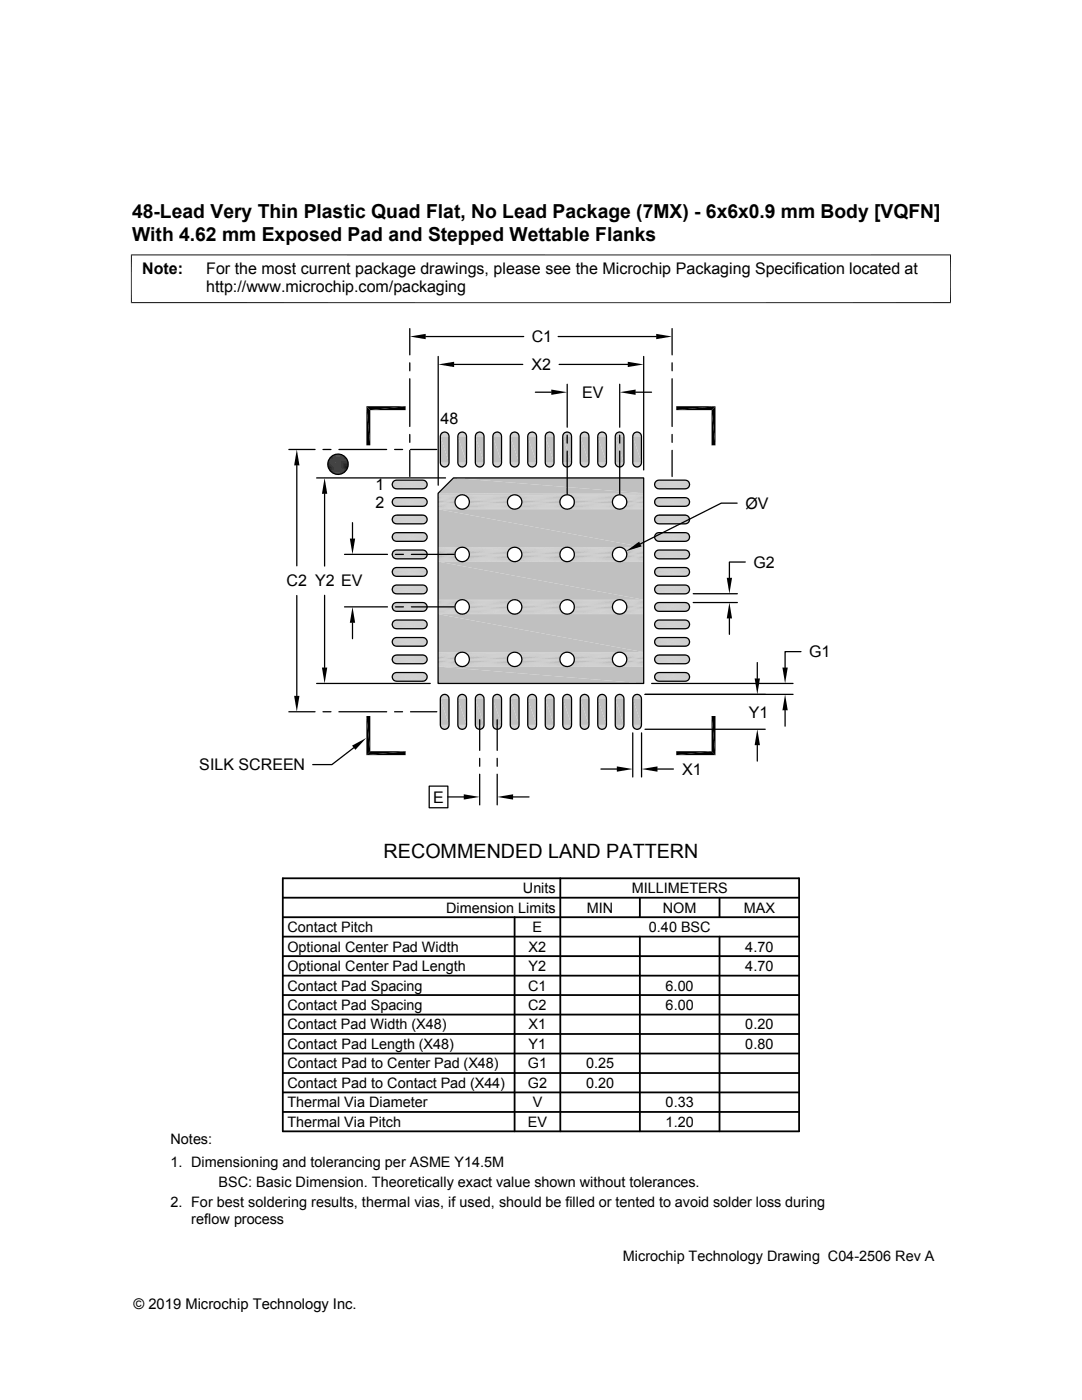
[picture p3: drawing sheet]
<svg xmlns="http://www.w3.org/2000/svg" width="216mm" height="279mm" viewBox="0 0 216 279" stroke-linecap="round" stroke-linejoin="round" font-family="sans-serif">
<defs><g id="words">
<g font-size="3.9">
<text x="26.4" y="43.5">48-Lead Very Thin Plastic Quad Flat, No Lead Package (7MX) - 6x6x0.9 mm Body [VQFN]</text>
<text x="26.4" y="48">With 4.62 mm Exposed Pad and Stepped Wettable Flanks</text>
<text x="76.5" y="171.1">RECOMMENDED LAND PATTERN</text>
</g>
<g font-size="3.2">
<text x="28.4" y="54.6">Note:</text>
<text x="41.1" y="58.3">http://www.microchip.com/packaging</text>
<text x="41.1" y="54.6">For the most current package drawings, please see the Microchip Packaging Specification located at</text>
<text x="106.1" y="68.3">C1</text>
<text x="106.1" y="73.9">X2</text>
<text x="116.2" y="79.4">EV</text>
<text x="87.9" y="84.6">48</text>
<text x="74.9" y="97.8">1</text>
<text x="74.9" y="101.3">2</text>
<text x="148.7" y="101.5">ØV</text>
<text x="150.3" y="113.3">G2</text>
<text x="57.2" y="117">C2 Y2 EV</text>
<text x="161.4" y="131.2">G1</text>
<text x="149.4" y="143.2">Y1</text>
<text x="39.8" y="153.7">SILK SCREEN</text>
<text x="136.1" y="154.6">X1</text>
<text x="86.4" y="160.2">E</text>
</g>
<g font-size="2.9">
<text x="104.3" y="178.2">Units</text>
<text x="126" y="178.2">MILLIMETERS</text>
<text x="89" y="182.1">Dimension Limits</text>
<text x="117.1" y="182.1">MIN</text>
<text x="132.3" y="182.1">NOM</text>
<text x="148.4" y="182.1">MAX</text>
<text x="57.3" y="189.9">Optional Center Pad Width</text>
<text x="57.3" y="186">Contact Pitch</text>
<text x="105.5" y="189.9">X2</text>
<text x="106.3" y="186">E</text>
<text x="129.5" y="186">0.40 BSC</text>
<text x="148.7" y="189.9">4.70</text>
<text x="57.3" y="193.8">Optional Center Pad Length</text>
<text x="57.3" y="197.7">Contact Pad Spacing</text>
<text x="105.4" y="197.7">C1</text>
<text x="105.5" y="193.8">Y2</text>
<text x="132.8" y="197.7">6.00</text>
<text x="148.7" y="193.8">4.70</text>
<text x="57.3" y="201.6">Contact Pad Spacing</text>
<text x="105.4" y="201.6">C2</text>
<text x="132.8" y="201.6">6.00</text>
<text x="57.3" y="209.3">Contact Pad Length (X48)</text>
<text x="57.3" y="205.4">Contact Pad Width (X48)</text>
<text x="105.5" y="209.3">Y1</text>
<text x="105.5" y="205.4">X1</text>
<text x="148.7" y="209.3">0.80</text>
<text x="148.7" y="205.4">0.20</text>
<text x="57.3" y="213.2">Contact Pad to Center Pad (X48)</text>
<text x="105.3" y="213.2">G1</text>
<text x="116.9" y="213.2">0.25</text>
<text x="57.3" y="217.1">Contact Pad to Contact Pad (X44)</text>
<text x="57.3" y="221">Thermal Via Diameter</text>
<text x="105.3" y="217.1">G2</text>
<text x="106.3" y="221">V</text>
<text x="116.9" y="217.1">0.20</text>
<text x="132.8" y="221">0.33</text>
<text x="57.3" y="224.9">Thermal Via Pitch</text>
<text x="105.3" y="224.9">EV</text>
<text x="132.8" y="224.9">1.20</text>
<text x="34" y="228.3">Notes:</text>
<text x="34" y="232.9">1. Dimensioning and tolerancing per ASME Y14.5M</text>
<text x="43.6" y="236.9">BSC: Basic Dimension. Theoretically exact value shown without tolerances.</text>
<text x="34" y="241">2. For best soldering results, thermal vias, if used, should be filled or tented to avoid solder loss during</text>
<text x="38.1" y="244.3">reflow process</text>
<text x="124.3" y="251.7">Microchip Technology Drawing C04-2506 Rev A</text>
<text x="26.6" y="261.3">© 2019 Microchip Technology Inc.</text>
</g>
</g></defs>
<g fill="#c0c0c0">
<path d="M88.6 86.2h.3z"/>
<path d="M92.1 86.2h.3z"/>
<path d="M95.6 86.2h.3z"/>
<path d="M99.1 86.2h.3z"/>
<path d="M102.6 86.2h.2z"/>
<path d="M106 86.2h.3z"/>
<path d="M109.5 86.2h.3z"/>
<path d="M113 86.2h.3z"/>
<path d="M116.5 86.2h.3z"/>
<path d="M120 86.2h.3z"/>
<path d="M123.5 86.2h.3z"/>
<path d="M127 86.2h.3z"/>
<path d="M126.8 86.3h.6z"/>
<path d="M127 86.2l.4 .1z"/>
<path d="M123.3 86.3h.6z"/>
<path d="M123.5 86.2l.4 .1z"/>
<path d="M119.8 86.3h.6z"/>
<path d="M120 86.2l.4 .1z"/>
<path d="M116.4 86.3h.5z"/>
<path d="M116.5 86.2l.4 .1z"/>
<path d="M112.9 86.3h.6z"/>
<path d="M113 86.2l.5 .1z"/>
<path d="M109.4 86.3h.6z"/>
<path d="M109.5 86.2l.5 .1z"/>
<path d="M105.9 86.3h.6z"/>
<path d="M106 86.2l.5 .1z"/>
<path d="M102.4 86.3h.6z"/>
<path d="M102.6 86.2l.4 .1z"/>
<path d="M98.9 86.3h.6z"/>
<path d="M99.1 86.2l.4 .1z"/>
<path d="M95.4 86.3h.6z"/>
<path d="M95.6 86.2l.4 .1z"/>
<path d="M91.9 86.3h.6z"/>
<path d="M92.1 86.2l.4 .1z"/>
<path d="M88.4 86.3h.6z"/>
<path d="M88.6 86.2l.4 .1z"/>
<path d="M126.7 86.3h.9z"/>
<path d="M126.8 86.3h.8z"/>
<path d="M123.2 86.3h.9z"/>
<path d="M123.3 86.3h.8z"/>
<path d="M119.7 86.3h.9z"/>
<path d="M119.8 86.3h.8z"/>
<path d="M116.2 86.3h.9z"/>
<path d="M116.4 86.3h.7z"/>
<path d="M112.7 86.3h.9z"/>
<path d="M112.9 86.3h.7z"/>
<path d="M109.2 86.3h.9z"/>
<path d="M109.4 86.3h.7z"/>
<path d="M105.7 86.3h.9z"/>
<path d="M105.9 86.3h.7z"/>
<path d="M102.3 86.3h.8z"/>
<path d="M102.4 86.3h.7z"/>
<path d="M98.8 86.3h.8z"/>
<path d="M98.9 86.3h.7z"/>
<path d="M95.3 86.3h.9z"/>
<path d="M95.4 86.3h.8z"/>
<path d="M91.8 86.3h.9z"/>
<path d="M91.9 86.3h.8z"/>
<path d="M88.3 86.3h.9z"/>
<path d="M88.4 86.3h.8z"/>
<path d="M126.6 86.4h1.1z"/>
<path d="M126.7 86.3l1 .1z"/>
<path d="M123.1 86.4h1.1z"/>
<path d="M123.2 86.3l1 .1z"/>
<path d="M119.6 86.4h1.1z"/>
<path d="M119.7 86.3l1 .1z"/>
<path d="M116.1 86.4h1.1z"/>
<path d="M116.2 86.3l1 .1z"/>
<path d="M112.6 86.4h1.1z"/>
<path d="M112.7 86.3l1 .1z"/>
<path d="M109.1 86.4h1.1z"/>
<path d="M109.2 86.3l1 .1z"/>
<path d="M105.6 86.4h1.1z"/>
<path d="M105.7 86.3l1 .1z"/>
<path d="M102.1 86.4h1.2z"/>
<path d="M102.3 86.3l1 .1z"/>
<path d="M98.6 86.4h1.2z"/>
<path d="M98.8 86.3l1 .1z"/>
<path d="M95.1 86.4h1.2z"/>
<path d="M95.3 86.3l1 .1z"/>
<path d="M91.7 86.4h1.1z"/>
<path d="M91.8 86.3l1 .1z"/>
<path d="M88.2 86.4h1.1z"/>
<path d="M88.3 86.3l1 .1z"/>
<path d="M126.6 86.4l1.2 .1h-1.4z"/>
<path d="M126.6 86.4l1.2 .1z"/>
<path d="M123.1 86.4l1.2 .1h-1.3z"/>
<path d="M123.1 86.4l1.2 .1z"/>
<path d="M119.6 86.4l1.2 .1h-1.3z"/>
<path d="M119.6 86.4l1.2 .1z"/>
<path d="M116.1 86.4l1.2 .1h-1.3z"/>
<path d="M116.1 86.4l1.2 .1z"/>
<path d="M112.6 86.4l1.2 .1h-1.3z"/>
<path d="M112.6 86.4l1.2 .1z"/>
<path d="M109.1 86.4l1.2 .1h-1.3z"/>
<path d="M109.1 86.4l1.2 .1z"/>
<path d="M105.6 86.4l1.2 .1h-1.3z"/>
<path d="M105.6 86.4l1.2 .1z"/>
<path d="M102.1 86.4l1.3 .1h-1.4z"/>
<path d="M102.1 86.4l1.3 .1z"/>
<path d="M98.6 86.4l1.3 .1h-1.4z"/>
<path d="M98.6 86.4l1.3 .1z"/>
<path d="M95.1 86.4l1.3 .1h-1.4z"/>
<path d="M95.1 86.4l1.3 .1z"/>
<path d="M91.5 86.5l.2-.1 1.2 .1z"/>
<path d="M91.7 86.4l1.2 .1z"/>
<path d="M88.2 86.4l1.2 .1h-1.3z"/>
<path d="M88.2 86.4l1.2 .1z"/>
<path d="M126.4 86.5l1.5 .2h-1.5z"/>
<path d="M126.4 86.5h1.4l.1 .2z"/>
<path d="M123 86.5l1.4 .2h-1.5z"/>
<path d="M123 86.5h1.3l.1 .2z"/>
<path d="M119.5 86.5l1.4 .2h-1.5z"/>
<path d="M119.5 86.5h1.3l.1 .2z"/>
<path d="M116 86.5l1.4 .2h-1.5z"/>
<path d="M116 86.5h1.3l.1 .2z"/>
<path d="M112.5 86.5l1.4 .2h-1.5z"/>
<path d="M112.5 86.5h1.3l.1 .2z"/>
<path d="M109 86.5l1.4 .2h-1.5z"/>
<path d="M109 86.5h1.3l.1 .2z"/>
<path d="M105.5 86.5l1.4 .2h-1.5z"/>
<path d="M105.5 86.5h1.3l.1 .2z"/>
<path d="M102 86.5l1.4 .2h-1.5z"/>
<path d="M102 86.5h1.4v.2z"/>
<path d="M98.5 86.5l1.4 .2h-1.5z"/>
<path d="M98.5 86.5h1.4v.2z"/>
<path d="M95 86.5l1.5 .2h-1.5z"/>
<path d="M95 86.5h1.4l.1 .2z"/>
<path d="M91.5 86.5l1.5 .2h-1.5z"/>
<path d="M91.5 86.5h1.4l.1 .2z"/>
<path d="M88.1 86.5l1.4 .2h-1.5z"/>
<path d="M88.1 86.5h1.3l.1 .2z"/>
<path d="M126.4 86.7l1.6 .1h-1.7z"/>
<path d="M126.4 86.7h1.5l.1 .1z"/>
<path d="M122.9 86.7l1.6 .1h-1.7z"/>
<path d="M122.9 86.7h1.5l.1 .1z"/>
<path d="M119.4 86.7l1.6 .1h-1.7z"/>
<path d="M119.4 86.7h1.5l.1 .1z"/>
<path d="M115.9 86.7l1.6 .1h-1.7z"/>
<path d="M115.9 86.7h1.5l.1 .1z"/>
<path d="M112.4 86.7l1.6 .1h-1.6z"/>
<path d="M112.4 86.7h1.5l.1 .1z"/>
<path d="M108.9 86.7l1.6 .1h-1.6z"/>
<path d="M108.9 86.7h1.5l.1 .1z"/>
<path d="M105.4 86.7l1.6 .1h-1.6z"/>
<path d="M105.4 86.7h1.5l.1 .1z"/>
<path d="M101.9 86.7l1.6 .1h-1.6z"/>
<path d="M101.9 86.7h1.5l.1 .1z"/>
<path d="M98.4 86.7l1.6 .1h-1.6z"/>
<path d="M98.4 86.7h1.5l.1 .1z"/>
<path d="M95 86.7l1.5 .1h-1.6z"/>
<path d="M95 86.7h1.5v.1z"/>
<path d="M91.5 86.7l1.5 .1h-1.6z"/>
<path d="M91.5 86.7h1.5v.1z"/>
<path d="M88 86.7l1.6 .1h-1.7z"/>
<path d="M88 86.7h1.5l.1 .1z"/>
<path d="M126.3 86.8l1.7 .2h-1.7z"/>
<path d="M126.3 86.8h1.7v.2z"/>
<path d="M122.8 86.8l1.7 .2h-1.7z"/>
<path d="M122.8 86.8h1.7v.2z"/>
<path d="M119.3 86.8l1.7 .2h-1.7z"/>
<path d="M119.3 86.8h1.7v.2z"/>
<path d="M115.8 86.8l1.7 .2h-1.7z"/>
<path d="M115.8 86.8h1.7v.2z"/>
<path d="M112.4 86.8l1.6 .2h-1.7z"/>
<path d="M112.4 86.8h1.6v.2z"/>
<path d="M108.9 86.8l1.6 .2h-1.7z"/>
<path d="M108.9 86.8h1.6v.2z"/>
<path d="M105.4 86.8l1.6 .2h-1.7z"/>
<path d="M105.4 86.8h1.6v.2z"/>
<path d="M101.9 86.8l1.6 .2h-1.7z"/>
<path d="M101.9 86.8h1.6v.2z"/>
<path d="M98.4 86.8l1.7 .2h-1.8z"/>
<path d="M98.4 86.8h1.6l.1 .2z"/>
<path d="M94.9 86.8l1.7 .2h-1.8z"/>
<path d="M94.9 86.8h1.6l.1 .2z"/>
<path d="M91.4 86.8l1.7 .2h-1.7z"/>
<path d="M91.4 86.8h1.6l.1 .2z"/>
<path d="M87.9 86.8l1.7 .2h-1.7z"/>
<path d="M87.9 86.8h1.7v.2z"/>
<path d="M126.3 87l1.7 .1h-1.7z"/>
<path d="M126.3 87h1.7v.1z"/>
<path d="M122.8 87l1.7 .1h-1.7z"/>
<path d="M122.8 87h1.7v.1z"/>
<path d="M119.3 87l1.7 .1h-1.7z"/>
<path d="M119.3 87h1.7v.1z"/>
<path d="M115.8 87l1.7 .1h-1.7z"/>
<path d="M115.8 87h1.7v.1z"/>
<path d="M112.3 87l1.7 .1h-1.7z"/>
<path d="M112.3 87h1.7v.1z"/>
<path d="M108.8 87l1.8 .1h-1.8z"/>
<path d="M108.8 87h1.7l.1 .1z"/>
<path d="M105.3 87l1.8 .1h-1.8z"/>
<path d="M105.3 87h1.7l.1 .1z"/>
<path d="M101.8 87l1.8 .1h-1.8z"/>
<path d="M101.8 87h1.7l.1 .1z"/>
<path d="M98.3 87l1.8 .1h-1.8z"/>
<path d="M98.3 87h1.8v.1z"/>
<path d="M94.8 87l1.8 .1h-1.8z"/>
<path d="M94.8 87h1.8v.1z"/>
<path d="M91.4 87l1.7 .1h-1.7z"/>
<path d="M91.4 87h1.7v.1z"/>
<path d="M87.9 87l1.7 .1h-1.7z"/>
<path d="M87.9 87h1.7v.1z"/>
<path d="M126.3 87.1l1.7 5.2h-1.7z"/>
<path d="M126.3 87.1h1.7v5.2z"/>
<path d="M122.8 87.1l1.7 5.2h-1.7z"/>
<path d="M122.8 87.1h1.7v5.2z"/>
<path d="M119.3 87.1l1.7 5.2h-1.7z"/>
<path d="M119.3 87.1h1.7v5.2z"/>
<path d="M115.8 87.1l1.7 5.2h-1.7z"/>
<path d="M115.8 87.1h1.7v5.2z"/>
<path d="M112.3 87.1l1.7 5.2h-1.7z"/>
<path d="M112.3 87.1h1.7v5.2z"/>
<path d="M108.8 87.1l1.8 5.2h-1.8z"/>
<path d="M108.8 87.1h1.8v5.2z"/>
<path d="M105.3 87.1l1.8 5.2h-1.8z"/>
<path d="M105.3 87.1h1.8v5.2z"/>
<path d="M101.8 87.1l1.8 5.2h-1.8z"/>
<path d="M101.8 87.1h1.8v5.2z"/>
<path d="M98.3 87.1l1.8 5.2h-1.8z"/>
<path d="M98.3 87.1h1.8v5.2z"/>
<path d="M94.8 87.1l1.8 5.2h-1.8z"/>
<path d="M94.8 87.1h1.8v5.2z"/>
<path d="M91.4 87.1l1.7 5.2h-1.7z"/>
<path d="M91.4 87.1h1.7v5.2z"/>
<path d="M87.9 87.1l1.7 5.2h-1.7z"/>
<path d="M87.9 87.1h1.7v5.2z"/>
<path d="M126.3 92.3l1.7 .2h-1.7z"/>
<path d="M126.3 92.3h1.7v.2z"/>
<path d="M122.8 92.3l1.7 .2h-1.7z"/>
<path d="M122.8 92.3h1.7v.2z"/>
<path d="M119.3 92.3l1.7 .2h-1.7z"/>
<path d="M119.3 92.3h1.7v.2z"/>
<path d="M115.8 92.3l1.7 .2h-1.7z"/>
<path d="M115.8 92.3h1.7v.2z"/>
<path d="M112.3 92.3l1.7 .2h-1.7z"/>
<path d="M112.3 92.3h1.7v.2z"/>
<path d="M108.8 92.3l1.7 .2h-1.7z"/>
<path d="M108.8 92.3h1.8l-.1 .2z"/>
<path d="M105.3 92.3l1.7 .2h-1.7z"/>
<path d="M105.3 92.3h1.8l-.1 .2z"/>
<path d="M101.8 92.3l1.7 .2h-1.7z"/>
<path d="M101.8 92.3h1.8l-.1 .2z"/>
<path d="M98.3 92.3l1.8 .2h-1.8z"/>
<path d="M98.3 92.3h1.8v.2z"/>
<path d="M94.8 92.3l1.8 .2h-1.8z"/>
<path d="M94.8 92.3h1.8v.2z"/>
<path d="M91.4 92.3l1.7 .2h-1.7z"/>
<path d="M91.4 92.3h1.7v.2z"/>
<path d="M87.9 92.3l1.7 .2h-1.7z"/>
<path d="M87.9 92.3h1.7v.2z"/>
<path d="M126.3 92.5l1.7 .1h-1.7z"/>
<path d="M126.3 92.5h1.7v.1z"/>
<path d="M122.8 92.5l1.7 .1h-1.7z"/>
<path d="M122.8 92.5h1.7v.1z"/>
<path d="M119.3 92.5l1.7 .1h-1.7z"/>
<path d="M119.3 92.5h1.7v.1z"/>
<path d="M115.8 92.5l1.7 .1h-1.7z"/>
<path d="M115.8 92.5h1.7v.1z"/>
<path d="M112.3 92.5l1.7 .1h-1.6z"/>
<path d="M112.3 92.5h1.7v.1z"/>
<path d="M108.8 92.5l1.7 .1h-1.6z"/>
<path d="M108.8 92.5h1.7v.1z"/>
<path d="M105.3 92.5l1.7 .1h-1.6z"/>
<path d="M105.3 92.5h1.7v.1z"/>
<path d="M101.8 92.5l1.7 .1h-1.6z"/>
<path d="M101.8 92.5h1.7v.1z"/>
<path d="M98.3 92.5l1.7 .1h-1.6z"/>
<path d="M98.3 92.5h1.8l-.1 .1z"/>
<path d="M94.8 92.5l1.7 .1h-1.6z"/>
<path d="M94.8 92.5h1.8l-.1 .1z"/>
<path d="M91.4 92.5l1.6 .1h-1.6z"/>
<path d="M91.4 92.5h1.7l-.1 .1z"/>
<path d="M87.9 92.5l1.7 .1h-1.7z"/>
<path d="M87.9 92.5h1.7v.1z"/>
<path d="M126.3 92.6l1.6 .2h-1.5z"/>
<path d="M126.3 92.6h1.7l-.1 .2z"/>
<path d="M122.8 92.6l1.6 .2h-1.5z"/>
<path d="M122.8 92.6h1.7l-.1 .2z"/>
<path d="M119.3 92.6l1.6 .2h-1.5z"/>
<path d="M119.3 92.6h1.7l-.1 .2z"/>
<path d="M115.8 92.6l1.6 .2h-1.5z"/>
<path d="M115.8 92.6h1.7l-.1 .2z"/>
<path d="M112.4 92.6l1.5 .2h-1.5z"/>
<path d="M112.4 92.6h1.6l-.1 .2z"/>
<path d="M108.9 92.6l1.5 .2h-1.5z"/>
<path d="M108.9 92.6h1.6l-.1 .2z"/>
<path d="M105.4 92.6l1.5 .2h-1.5z"/>
<path d="M105.4 92.6h1.6l-.1 .2z"/>
<path d="M101.9 92.6l1.5 .2h-1.5z"/>
<path d="M101.9 92.6h1.6l-.1 .2z"/>
<path d="M98.4 92.6l1.5 .2h-1.5z"/>
<path d="M98.4 92.6h1.6l-.1 .2z"/>
<path d="M94.9 92.6l1.6 .2h-1.5z"/>
<path d="M94.9 92.6h1.6v.2z"/>
<path d="M91.4 92.6l1.6 .2h-1.5z"/>
<path d="M91.4 92.6h1.6v.2z"/>
<path d="M87.9 92.6l1.6 .2h-1.5z"/>
<path d="M87.9 92.6h1.7l-.1 .2z"/>
<path d="M126.4 92.8l1.4 .1h-1.4z"/>
<path d="M126.4 92.8h1.5l-.1 .1z"/>
<path d="M122.9 92.8l1.4 .1h-1.3z"/>
<path d="M122.9 92.8h1.5l-.1 .1z"/>
<path d="M119.4 92.8l1.4 .1h-1.3z"/>
<path d="M119.4 92.8h1.5l-.1 .1z"/>
<path d="M115.9 92.8l1.4 .1h-1.3z"/>
<path d="M115.9 92.8h1.5l-.1 .1z"/>
<path d="M112.4 92.8l1.4 .1h-1.3z"/>
<path d="M112.4 92.8h1.5l-.1 .1z"/>
<path d="M108.9 92.8l1.4 .1h-1.3z"/>
<path d="M108.9 92.8h1.5l-.1 .1z"/>
<path d="M105.4 92.8l1.4 .1h-1.3z"/>
<path d="M105.4 92.8h1.5l-.1 .1z"/>
<path d="M101.9 92.8l1.5 .1h-1.4z"/>
<path d="M101.9 92.8h1.5v.1z"/>
<path d="M98.4 92.8l1.5 .1h-1.4z"/>
<path d="M98.4 92.8h1.5v.1z"/>
<path d="M95 92.8l1.4 .1h-1.4z"/>
<path d="M95 92.8h1.5l-.1 .1z"/>
<path d="M91.5 92.8l1.4 .1h-1.4z"/>
<path d="M91.5 92.8h1.5l-.1 .1z"/>
<path d="M88 92.8l1.4 .1h-1.3z"/>
<path d="M88 92.8h1.5l-.1 .1z"/>
<path d="M126.4 92.9l1.3 .1z"/>
<path d="M126.4 92.9h1.4l-.1 .1z"/>
<path d="M123 92.9l1.2 .1z"/>
<path d="M123 92.9h1.3l-.1 .1z"/>
<path d="M119.5 92.9l1.2 .1z"/>
<path d="M119.5 92.9h1.3l-.1 .1z"/>
<path d="M116 92.9l1.2 .1z"/>
<path d="M116 92.9h1.3l-.1 .1z"/>
<path d="M112.5 92.9l1.2 .1z"/>
<path d="M112.5 92.9h1.3l-.1 .1z"/>
<path d="M109 92.9l1.2 .1z"/>
<path d="M109 92.9h1.3l-.1 .1z"/>
<path d="M105.5 92.9l1.2 .1z"/>
<path d="M105.5 92.9h1.3l-.1 .1z"/>
<path d="M102 92.9l1.3 .1z"/>
<path d="M102 92.9h1.4l-.1 .1z"/>
<path d="M98.5 92.9l1.3 .1z"/>
<path d="M98.5 92.9h1.4l-.1 .1z"/>
<path d="M95 92.9l1.3 .1z"/>
<path d="M95 92.9h1.4l-.1 .1z"/>
<path d="M91.5 92.9l1.3 .1z"/>
<path d="M91.5 92.9h1.4l-.1 .1z"/>
<path d="M88.1 92.9l1.2 .1z"/>
<path d="M88.1 92.9h1.3l-.1 .1z"/>
<path d="M126.6 93l1 .1z"/>
<path d="M126.6 93h1.1z"/>
<path d="M123.1 93l1 .1z"/>
<path d="M123.1 93h1.1z"/>
<path d="M119.6 93l1 .1z"/>
<path d="M119.6 93h1.1z"/>
<path d="M116.1 93l1 .1z"/>
<path d="M116.1 93h1.1z"/>
<path d="M112.6 93l1 .1z"/>
<path d="M112.6 93h1.1z"/>
<path d="M109.1 93l1 .1z"/>
<path d="M109.1 93h1.1z"/>
<path d="M105.6 93l1 .1z"/>
<path d="M105.6 93h1.1z"/>
<path d="M102.1 93l1 .1z"/>
<path d="M102.1 93h1.2z"/>
<path d="M98.6 93l1 .1z"/>
<path d="M98.6 93h1.2z"/>
<path d="M95.1 93l1.1 .1z"/>
<path d="M95.1 93h1.2z"/>
<path d="M91.7 93l1 .1z"/>
<path d="M91.7 93h1.1z"/>
<path d="M88.2 93l1 .1z"/>
<path d="M88.2 93h1.1z"/>
<path d="M126.7 93.1l.7 .1z"/>
<path d="M126.7 93.1h.9z"/>
<path d="M123.2 93.1l.7 .1z"/>
<path d="M123.2 93.1h.9z"/>
<path d="M119.7 93.1l.7 .1z"/>
<path d="M119.7 93.1h.9z"/>
<path d="M116.2 93.1l.7 .1z"/>
<path d="M116.2 93.1h.9z"/>
<path d="M112.7 93.1l.8 .1z"/>
<path d="M112.7 93.1h.9z"/>
<path d="M109.2 93.1l.8 .1z"/>
<path d="M109.2 93.1h.9z"/>
<path d="M105.7 93.1l.8 .1z"/>
<path d="M105.7 93.1h.9z"/>
<path d="M102.3 93.1l.7 .1z"/>
<path d="M102.3 93.1h.8z"/>
<path d="M98.8 93.1l.7 .1z"/>
<path d="M98.8 93.1h.8z"/>
<path d="M95.3 93.1l.7 .1z"/>
<path d="M95.3 93.1h.9z"/>
<path d="M91.8 93.1l.7 .1z"/>
<path d="M91.8 93.1h.9z"/>
<path d="M88.3 93.1l.7 .1z"/>
<path d="M88.3 93.1h.9z"/>
<path d="M88.6 93.2h.3z"/>
<path d="M92.1 93.2h.3z"/>
<path d="M95.6 93.2h.3z"/>
<path d="M99.1 93.2h.3z"/>
<path d="M102.6 93.2h.2z"/>
<path d="M106 93.2h.3z"/>
<path d="M109.5 93.2h.3z"/>
<path d="M113 93.2h.3z"/>
<path d="M116.5 93.2h.3z"/>
<path d="M120 93.2h.3z"/>
<path d="M123.5 93.2h.3z"/>
<path d="M127 93.2h.3z"/>
<path d="M126.8 93.2h.5z"/>
<path d="M126.8 93.2h.6z"/>
<path d="M123.3 93.2h.5z"/>
<path d="M123.3 93.2h.6z"/>
<path d="M119.8 93.2h.5z"/>
<path d="M119.8 93.2h.6z"/>
<path d="M116.4 93.2h.4z"/>
<path d="M116.4 93.2h.5z"/>
<path d="M112.9 93.2h.4z"/>
<path d="M112.9 93.2h.6z"/>
<path d="M109.4 93.2h.4z"/>
<path d="M109.4 93.2h.6z"/>
<path d="M105.9 93.2h.4z"/>
<path d="M105.9 93.2h.6z"/>
<path d="M102.4 93.2h.4z"/>
<path d="M102.4 93.2h.6z"/>
<path d="M98.9 93.2h.5z"/>
<path d="M98.9 93.2h.6z"/>
<path d="M95.4 93.2h.5z"/>
<path d="M95.4 93.2h.6z"/>
<path d="M91.9 93.2h.5z"/>
<path d="M91.9 93.2h.6z"/>
<path d="M88.4 93.2h.5z"/>
<path d="M88.4 93.2h.6z"/>
</g>
<g fill="none" stroke="#c0c0c0" stroke-width=".2">
<path d="M78.3 96.6h6.9M78.3 96.8h6.9M78.3 96.5h6.9M78.3 100h6.9M78.3 96.9h6.9M78.3 96.3h6.9M78.3 99.8h6.9M78.3 97.1h6.9M78.4 97.2h6.7M78.4 96.2h6.7M78.4 99.7h6.7M78.5 97.3h6.5"/>
<path d="M78.5 96.1h6.5M78.5 99.6h6.5M78.6 97.4h6.3M78.6 96h6.3M78.6 99.5h6.3M78.7 95.9h6.1M78.7 99.4h6.1M78.7 97.5h6.1M78.8 99.3h5.9M78.8 97.5h5.9M79 95.8h5.5M79 97.6h5.5"/>
<path d="M130.6 96.5h7M130.6 100h7M130.6 96.6h7M130.6 96.8h7M130.6 96.9h7M130.7 96.3h6.8M130.7 99.8h6.8M130.7 97.1h6.8M130.7 96.2h6.8M130.7 99.7h6.8M130.7 97.2h6.8M130.8 97.3h6.6"/>
<path d="M130.8 96.1h6.6M130.8 99.6h6.6M130.9 96h6.4M130.9 99.5h6.4M130.9 97.4h6.4M131 97.5h6.2M131 95.9h6.2M131 99.4h6.2M131.2 99.3h5.8M131.2 97.5h5.8M131.3 97.6h5.6M131.3 95.8h5.6"/>
<path d="M78.3 100.1h6.9M78.3 103.6h6.9M78.3 107.1h6.9M78.3 110.6h6.9M78.3 114.1h6.9M78.3 117.5h6.9M78.3 100.3h6.9M78.3 103.7h6.9M78.3 107.2h6.9M78.3 110.7h6.9M78.3 114.2h6.9M78.3 117.7h6.9"/>
<path d="M78.3 103.5h6.9M78.3 106.9h6.9M78.3 110.4h6.9M78.3 113.9h6.9M78.3 117.4h6.9M78.3 100.4h6.9M78.3 103.9h6.9M78.3 107.4h6.9M78.3 110.9h6.9M78.3 114.4h6.9M78.3 117.9h6.9M78.3 103.3h6.9"/>
<path d="M78.3 106.8h6.9M78.3 110.3h6.9M78.3 113.8h6.9M78.3 117.3h6.9M78.3 100.6h6.9M78.3 104h6.9M78.3 107.5h6.9M78.3 111h6.9M78.3 114.5h6.9M78.3 118h6.9M78.4 100.7h6.7M78.4 104.2h6.7"/>
<path d="M78.4 107.7h6.7M78.4 111.1h6.7M78.4 114.6h6.7M78.4 118.1h6.7M78.4 103.2h6.7M78.4 106.7h6.7M78.4 110.2h6.7M78.4 113.6h6.7M78.4 117.1h6.7M78.5 100.8h6.5M78.5 104.3h6.5M78.5 107.8h6.5"/>
<path d="M78.5 111.3h6.5M78.5 114.8h6.5M78.5 118.2h6.5M78.5 103h6.5M78.5 106.5h6.5M78.5 110h6.5M78.5 113.5h6.5M78.5 117h6.5M78.6 100.9h6.3M78.6 104.4h6.3M78.6 107.9h6.3M78.6 111.4h6.3"/>
<path d="M78.6 114.9h6.3M78.6 118.3h6.3M78.6 103h6.3M78.6 106.4h6.3M78.6 109.9h6.3M78.6 113.4h6.3M78.6 116.9h6.3M78.7 102.9h6.1M78.7 106.4h6.1M78.7 109.9h6.1M78.7 113.4h6.1M78.7 116.9h6.1"/>
<path d="M78.7 101h6.1M78.7 104.5h6.1M78.7 108h6.1M78.7 111.4h6.1M78.7 114.9h6.1M78.7 118.4h6.1M78.8 102.8h5.9M78.8 106.3h5.9M78.8 109.8h5.9M78.8 113.3h5.9M78.8 116.8h5.9M78.8 101h5.9"/>
<path d="M78.8 104.5h5.9M78.8 108h5.9M78.8 111.5h5.9M78.8 115h5.9M78.8 118.5h5.9M79 101h5.5M79 115h5.5M79 118.5h5.5M130.6 103.5h7M130.6 106.9h7M130.6 110.4h7M130.6 113.9h7"/>
<path d="M130.6 117.4h7M130.6 100.1h7M130.6 100.3h7M130.6 100.4h7M130.6 103.6h7M130.6 103.7h7M130.6 103.9h7M130.6 107.1h7M130.6 107.2h7M130.6 107.4h7M130.6 110.6h7M130.6 110.7h7"/>
<path d="M130.6 110.9h7M130.6 114.1h7M130.6 114.2h7M130.6 114.4h7M130.6 117.5h7M130.6 117.7h7M130.6 117.9h7M130.7 103.3h6.8M130.7 106.8h6.8M130.7 110.3h6.8M130.7 113.8h6.8M130.7 117.3h6.8"/>
<path d="M130.7 100.6h6.8M130.7 104h6.8M130.7 107.5h6.8M130.7 111h6.8M130.7 114.5h6.8M130.7 118h6.8M130.7 103.2h6.8M130.7 106.7h6.8M130.7 110.2h6.8M130.7 113.6h6.8M130.7 117.1h6.8M130.7 100.7h6.8"/>
<path d="M130.7 104.2h6.8M130.7 107.7h6.8M130.7 111.1h6.8M130.7 114.6h6.8M130.7 118.1h6.8M130.8 100.8h6.6M130.8 104.3h6.6M130.8 107.8h6.6M130.8 111.3h6.6M130.8 114.8h6.6M130.8 118.2h6.6M130.8 103h6.6"/>
<path d="M130.8 106.5h6.6M130.8 110h6.6M130.8 113.5h6.6M130.8 117h6.6M130.9 103h6.4M130.9 106.4h6.4M130.9 109.9h6.4M130.9 113.4h6.4M130.9 116.9h6.4M130.9 100.9h6.4M130.9 104.4h6.4M130.9 107.9h6.4"/>
<path d="M130.9 111.4h6.4M130.9 114.9h6.4M130.9 118.3h6.4M131 101h6.2M131 104.5h6.2M131 108h6.2M131 111.4h6.2M131 114.9h6.2M131 118.4h6.2M131 102.9h6.2M131 106.4h6.2M131 109.9h6.2"/>
<path d="M131 113.4h6.2M131 116.9h6.2M131.2 102.8h5.8M131.2 106.3h5.8M131.2 109.8h5.8M131.2 113.3h5.8M131.2 116.8h5.8M131.2 101h5.8M131.2 104.5h5.8M131.2 108h5.8M131.2 111.5h5.8M131.2 115h5.8"/>
<path d="M131.2 118.5h5.8M131.3 101h5.6M131.3 115h5.6M131.3 118.5h5.6M78.3 121h6.9M78.3 124.5h6.9M78.3 128h6.9M78.3 131.5h6.9M78.3 135h6.9M78.3 121.2h6.9M78.3 124.7h6.9M78.3 128.2h6.9"/>
<path d="M78.3 131.7h6.9M78.3 135.2h6.9M78.3 120.9h6.9M78.3 124.4h6.9M78.3 127.9h6.9M78.3 131.4h6.9M78.3 134.9h6.9M78.3 121.3h6.9M78.3 124.8h6.9M78.3 128.3h6.9M78.3 131.8h6.9M78.3 135.3h6.9"/>
<path d="M78.3 120.8h6.9M78.3 124.2h6.9M78.3 127.7h6.9M78.3 131.2h6.9M78.3 134.7h6.9M78.3 121.5h6.9M78.3 125h6.9M78.3 128.5h6.9M78.3 132h6.9M78.3 135.4h6.9M78.4 121.6h6.7M78.4 125.1h6.7"/>
<path d="M78.4 128.6h6.7M78.4 132.1h6.7M78.4 135.6h6.7M78.4 120.6h6.7M78.4 124.1h6.7M78.4 127.6h6.7M78.4 131.1h6.7M78.4 134.6h6.7M78.5 121.7h6.5M78.5 125.2h6.5M78.5 128.7h6.5M78.5 132.2h6.5"/>
<path d="M78.5 135.7h6.5M78.5 120.5h6.5M78.5 124h6.5M78.5 127.5h6.5M78.5 131h6.5M78.5 134.5h6.5M78.6 121.8h6.3M78.6 125.3h6.3M78.6 128.8h6.3M78.6 132.3h6.3M78.6 135.8h6.3M78.6 120.4h6.3"/>
<path d="M78.6 123.9h6.3M78.6 127.4h6.3M78.6 130.9h6.3M78.6 134.4h6.3M78.7 120.3h6.1M78.7 123.8h6.1M78.7 127.3h6.1M78.7 130.8h6.1M78.7 134.3h6.1M78.7 121.9h6.1M78.7 125.4h6.1M78.7 128.9h6.1"/>
<path d="M78.7 132.4h6.1M78.7 135.9h6.1M78.8 120.3h5.9M78.8 123.8h5.9M78.8 127.3h5.9M78.8 130.7h5.9M78.8 134.2h5.9M78.8 122h5.9M78.8 125.5h5.9M78.8 128.9h5.9M78.8 132.4h5.9M78.8 135.9h5.9"/>
<path d="M79 122h5.5M130.6 120.9h7M130.6 124.4h7M130.6 127.9h7M130.6 131.4h7M130.6 134.9h7M130.6 121h7M130.6 121.2h7M130.6 121.3h7M130.6 124.5h7M130.6 124.7h7M130.6 124.8h7"/>
<path d="M130.6 128h7M130.6 128.2h7M130.6 128.3h7M130.6 131.5h7M130.6 131.7h7M130.6 131.8h7M130.6 135h7M130.6 135.2h7M130.6 135.3h7M130.7 120.8h6.8M130.7 124.2h6.8M130.7 127.7h6.8"/>
<path d="M130.7 131.2h6.8M130.7 134.7h6.8M130.7 121.5h6.8M130.7 125h6.8M130.7 128.5h6.8M130.7 132h6.8M130.7 135.4h6.8M130.7 120.6h6.8M130.7 124.1h6.8M130.7 127.6h6.8M130.7 131.1h6.8M130.7 134.6h6.8"/>
<path d="M130.7 121.6h6.8M130.7 125.1h6.8M130.7 128.6h6.8M130.7 132.1h6.8M130.7 135.6h6.8M130.8 121.7h6.6M130.8 125.2h6.6M130.8 128.7h6.6M130.8 132.2h6.6M130.8 135.7h6.6M130.8 120.5h6.6M130.8 124h6.6"/>
<path d="M130.8 127.5h6.6M130.8 131h6.6M130.8 134.5h6.6M130.9 120.4h6.4M130.9 123.9h6.4M130.9 127.4h6.4M130.9 130.9h6.4M130.9 134.4h6.4M130.9 121.8h6.4M130.9 125.3h6.4M130.9 128.8h6.4M130.9 132.3h6.4"/>
<path d="M130.9 135.8h6.4M131 121.9h6.2M131 125.4h6.2M131 128.9h6.2M131 132.4h6.2M131 135.9h6.2M131 120.3h6.2M131 123.8h6.2M131 127.3h6.2M131 130.8h6.2M131 134.3h6.2M131.2 120.3h5.8"/>
<path d="M131.2 123.8h5.8M131.2 127.3h5.8M131.2 130.7h5.8M131.2 134.2h5.8M131.2 122h5.8M131.2 125.5h5.8M131.2 128.9h5.8M131.2 132.4h5.8M131.2 135.9h5.8M131.3 122h5.6"/>
</g>
<g fill="#c0c0c0">
<path d="M88.6 138.6h.3z"/>
<path d="M92.1 138.6h.3z"/>
<path d="M95.6 138.6h.3z"/>
<path d="M99.1 138.6h.3z"/>
<path d="M102.6 138.6h.2z"/>
<path d="M106 138.6h.3z"/>
<path d="M109.5 138.6h.3z"/>
<path d="M113 138.6h.3z"/>
<path d="M116.5 138.6h.3z"/>
<path d="M120 138.6h.3z"/>
<path d="M123.5 138.6h.3z"/>
<path d="M127 138.6h.3z"/>
<path d="M126.8 138.6h.6z"/>
<path d="M127 138.6h.4z"/>
<path d="M123.3 138.6h.6z"/>
<path d="M123.5 138.6h.4z"/>
<path d="M119.8 138.6h.6z"/>
<path d="M120 138.6h.4z"/>
<path d="M116.4 138.6h.5z"/>
<path d="M116.5 138.6h.4z"/>
<path d="M112.9 138.6h.6z"/>
<path d="M113 138.6h.5z"/>
<path d="M109.4 138.6h.6z"/>
<path d="M109.5 138.6h.5z"/>
<path d="M105.9 138.6h.6z"/>
<path d="M106 138.6h.5z"/>
<path d="M102.4 138.6h.6z"/>
<path d="M102.6 138.6h.4z"/>
<path d="M98.9 138.6h.6z"/>
<path d="M99.1 138.6h.4z"/>
<path d="M95.4 138.6h.6z"/>
<path d="M95.6 138.6h.4z"/>
<path d="M91.9 138.6h.6z"/>
<path d="M92.1 138.6h.4z"/>
<path d="M88.4 138.6h.6z"/>
<path d="M88.6 138.6h.4z"/>
<path d="M126.7 138.7h.9z"/>
<path d="M126.8 138.6l.8 .1z"/>
<path d="M123.2 138.7h.9z"/>
<path d="M123.3 138.6l.8 .1z"/>
<path d="M119.7 138.7h.9z"/>
<path d="M119.8 138.6l.8 .1z"/>
<path d="M116.2 138.7h.9z"/>
<path d="M116.4 138.6l.7 .1z"/>
<path d="M112.7 138.7h.9z"/>
<path d="M112.9 138.6l.7 .1z"/>
<path d="M109.2 138.7h.9z"/>
<path d="M109.4 138.6l.7 .1z"/>
<path d="M105.7 138.7h.9z"/>
<path d="M105.9 138.6l.7 .1z"/>
<path d="M102.3 138.7h.8z"/>
<path d="M102.4 138.6l.7 .1z"/>
<path d="M98.8 138.7h.8z"/>
<path d="M98.9 138.6l.7 .1z"/>
<path d="M95.3 138.7h.9z"/>
<path d="M95.4 138.6l.8 .1z"/>
<path d="M91.8 138.7h.9z"/>
<path d="M91.9 138.6l.8 .1z"/>
<path d="M88.3 138.7h.9z"/>
<path d="M88.4 138.6l.8 .1z"/>
<path d="M126.6 138.8h1.1z"/>
<path d="M126.7 138.7l1 .1z"/>
<path d="M123.1 138.8h1.1z"/>
<path d="M123.2 138.7l1 .1z"/>
<path d="M119.6 138.8h1.1z"/>
<path d="M119.7 138.7l1 .1z"/>
<path d="M116.1 138.8h1.1z"/>
<path d="M116.2 138.7l1 .1z"/>
<path d="M112.6 138.8h1.1z"/>
<path d="M112.7 138.7l1 .1z"/>
<path d="M109.1 138.8h1.1z"/>
<path d="M109.2 138.7l1 .1z"/>
<path d="M105.6 138.8h1.1z"/>
<path d="M105.7 138.7l1 .1z"/>
<path d="M102.1 138.8h1.2z"/>
<path d="M102.3 138.7l1 .1z"/>
<path d="M98.6 138.8h1.2z"/>
<path d="M98.8 138.7l1 .1z"/>
<path d="M95.1 138.8h1.2z"/>
<path d="M95.3 138.7l1 .1z"/>
<path d="M91.7 138.8h1.1z"/>
<path d="M91.8 138.7l1 .1z"/>
<path d="M88.2 138.8h1.1z"/>
<path d="M88.3 138.7l1 .1z"/>
<path d="M126.6 138.8l1.2 .1h-1.4z"/>
<path d="M126.6 138.8l1.2 .1z"/>
<path d="M123.1 138.8l1.2 .1h-1.3z"/>
<path d="M123.1 138.8l1.2 .1z"/>
<path d="M119.6 138.8l1.2 .1h-1.3z"/>
<path d="M119.6 138.8l1.2 .1z"/>
<path d="M116.1 138.8l1.2 .1h-1.3z"/>
<path d="M116.1 138.8l1.2 .1z"/>
<path d="M112.6 138.8l1.2 .1h-1.3z"/>
<path d="M112.6 138.8l1.2 .1z"/>
<path d="M109.1 138.8l1.2 .1h-1.3z"/>
<path d="M109.1 138.8l1.2 .1z"/>
<path d="M105.6 138.8l1.2 .1h-1.3z"/>
<path d="M105.6 138.8l1.2 .1z"/>
<path d="M102.1 138.8l1.3 .1h-1.4z"/>
<path d="M102.1 138.8l1.3 .1z"/>
<path d="M98.6 138.8l1.3 .1h-1.4z"/>
<path d="M98.6 138.8l1.3 .1z"/>
<path d="M95.1 138.8l1.3 .1h-1.4z"/>
<path d="M95.1 138.8l1.3 .1z"/>
<path d="M91.5 138.9l.2-.1 1.2 .1z"/>
<path d="M91.7 138.8l1.2 .1z"/>
<path d="M88.2 138.8l1.2 .1h-1.3z"/>
<path d="M88.2 138.8l1.2 .1z"/>
<path d="M126.4 138.9l1.5 .1h-1.5z"/>
<path d="M126.4 138.9h1.4l.1 .1z"/>
<path d="M123 138.9l1.4 .1h-1.5z"/>
<path d="M123 138.9h1.3l.1 .1z"/>
<path d="M119.5 138.9l1.4 .1h-1.5z"/>
<path d="M119.5 138.9h1.3l.1 .1z"/>
<path d="M116 138.9l1.4 .1h-1.5z"/>
<path d="M116 138.9h1.3l.1 .1z"/>
<path d="M112.5 138.9l1.4 .1h-1.5z"/>
<path d="M112.5 138.9h1.3l.1 .1z"/>
<path d="M109 138.9l1.4 .1h-1.5z"/>
<path d="M109 138.9h1.3l.1 .1z"/>
<path d="M105.5 138.9l1.4 .1h-1.5z"/>
<path d="M105.5 138.9h1.3l.1 .1z"/>
<path d="M102 138.9l1.4 .1h-1.5z"/>
<path d="M102 138.9h1.4v.1z"/>
<path d="M98.5 138.9l1.4 .1h-1.5z"/>
<path d="M98.5 138.9h1.4v.1z"/>
<path d="M95 138.9l1.5 .1h-1.5z"/>
<path d="M95 138.9h1.4l.1 .1z"/>
<path d="M91.5 138.9l1.5 .1h-1.5z"/>
<path d="M91.5 138.9h1.4l.1 .1z"/>
<path d="M88.1 138.9l1.4 .1h-1.5z"/>
<path d="M88.1 138.9h1.3l.1 .1z"/>
<path d="M126.4 139l1.6 .1h-1.7z"/>
<path d="M126.4 139h1.5l.1 .1z"/>
<path d="M122.9 139l1.6 .1h-1.7z"/>
<path d="M122.9 139h1.5l.1 .1z"/>
<path d="M119.4 139l1.6 .1h-1.7z"/>
<path d="M119.4 139h1.5l.1 .1z"/>
<path d="M115.9 139l1.6 .1h-1.7z"/>
<path d="M115.9 139h1.5l.1 .1z"/>
<path d="M112.4 139l1.6 .1h-1.6z"/>
<path d="M112.4 139h1.5l.1 .1z"/>
<path d="M108.9 139l1.6 .1h-1.6z"/>
<path d="M108.9 139h1.5l.1 .1z"/>
<path d="M105.4 139l1.6 .1h-1.6z"/>
<path d="M105.4 139h1.5l.1 .1z"/>
<path d="M101.9 139l1.6 .1h-1.6z"/>
<path d="M101.9 139h1.5l.1 .1z"/>
<path d="M98.4 139l1.6 .1h-1.6z"/>
<path d="M98.4 139h1.5l.1 .1z"/>
<path d="M95 139l1.5 .1h-1.6z"/>
<path d="M95 139h1.5v.1z"/>
<path d="M91.5 139l1.5 .1h-1.6z"/>
<path d="M91.5 139h1.5v.1z"/>
<path d="M88 139l1.6 .1h-1.7z"/>
<path d="M88 139h1.5l.1 .1z"/>
<path d="M126.3 139.1l1.7 .2h-1.7z"/>
<path d="M126.3 139.1h1.7v.2z"/>
<path d="M122.8 139.1l1.7 .2h-1.7z"/>
<path d="M122.8 139.1h1.7v.2z"/>
<path d="M119.3 139.1l1.7 .2h-1.7z"/>
<path d="M119.3 139.1h1.7v.2z"/>
<path d="M115.8 139.1l1.7 .2h-1.7z"/>
<path d="M115.8 139.1h1.7v.2z"/>
<path d="M112.4 139.1l1.6 .2h-1.7z"/>
<path d="M112.4 139.1h1.6v.2z"/>
<path d="M108.9 139.1l1.6 .2h-1.7z"/>
<path d="M108.9 139.1h1.6v.2z"/>
<path d="M105.4 139.1l1.6 .2h-1.7z"/>
<path d="M105.4 139.1h1.6v.2z"/>
<path d="M101.9 139.1l1.6 .2h-1.7z"/>
<path d="M101.9 139.1h1.6v.2z"/>
<path d="M98.4 139.1l1.7 .2h-1.8z"/>
<path d="M98.4 139.1h1.6l.1 .2z"/>
<path d="M94.9 139.1l1.7 .2h-1.8z"/>
<path d="M94.9 139.1h1.6l.1 .2z"/>
<path d="M91.4 139.1l1.7 .2h-1.7z"/>
<path d="M91.4 139.1h1.6l.1 .2z"/>
<path d="M87.9 139.1l1.7 .2h-1.7z"/>
<path d="M87.9 139.1h1.7v.2z"/>
<path d="M126.3 139.3l1.7 .1h-1.7z"/>
<path d="M126.3 139.3h1.7v.1z"/>
<path d="M122.8 139.3l1.7 .1h-1.7z"/>
<path d="M122.8 139.3h1.7v.1z"/>
<path d="M119.3 139.3l1.7 .1h-1.7z"/>
<path d="M119.3 139.3h1.7v.1z"/>
<path d="M115.8 139.3l1.7 .1h-1.7z"/>
<path d="M115.8 139.3h1.7v.1z"/>
<path d="M112.3 139.3l1.7 .1h-1.7z"/>
<path d="M112.3 139.3h1.7v.1z"/>
<path d="M108.8 139.3l1.8 .1h-1.8z"/>
<path d="M108.8 139.3h1.7l.1 .1z"/>
<path d="M105.3 139.3l1.8 .1h-1.8z"/>
<path d="M105.3 139.3h1.7l.1 .1z"/>
<path d="M101.8 139.3l1.8 .1h-1.8z"/>
<path d="M101.8 139.3h1.7l.1 .1z"/>
<path d="M98.3 139.3l1.8 .1h-1.8z"/>
<path d="M98.3 139.3h1.8v.1z"/>
<path d="M94.8 139.3l1.8 .1h-1.8z"/>
<path d="M94.8 139.3h1.8v.1z"/>
<path d="M91.4 139.3l1.7 .1h-1.7z"/>
<path d="M91.4 139.3h1.7v.1z"/>
<path d="M87.9 139.3l1.7 .1h-1.7z"/>
<path d="M87.9 139.3h1.7v.1z"/>
<path d="M126.3 139.4l1.7 5.3h-1.7z"/>
<path d="M126.3 139.4h1.7v5.3z"/>
<path d="M122.8 139.4l1.7 5.3h-1.7z"/>
<path d="M122.8 139.4h1.7v5.3z"/>
<path d="M119.3 139.4l1.7 5.3h-1.7z"/>
<path d="M119.3 139.4h1.7v5.3z"/>
<path d="M115.8 139.4l1.7 5.3h-1.7z"/>
<path d="M115.8 139.4h1.7v5.3z"/>
<path d="M112.3 139.4l1.7 5.3h-1.7z"/>
<path d="M112.3 139.4h1.7v5.3z"/>
<path d="M108.8 139.4l1.8 5.3h-1.8z"/>
<path d="M108.8 139.4h1.8v5.3z"/>
<path d="M105.3 139.4l1.8 5.3h-1.8z"/>
<path d="M105.3 139.4h1.8v5.3z"/>
<path d="M101.8 139.4l1.8 5.3h-1.8z"/>
<path d="M101.8 139.4h1.8v5.3z"/>
<path d="M98.3 139.4l1.8 5.3h-1.8z"/>
<path d="M98.3 139.4h1.8v5.3z"/>
<path d="M94.8 139.4l1.8 5.3h-1.8z"/>
<path d="M94.8 139.4h1.8v5.3z"/>
<path d="M91.4 139.4l1.7 5.3h-1.7z"/>
<path d="M91.4 139.4h1.7v5.3z"/>
<path d="M87.9 139.4l1.7 5.3h-1.7z"/>
<path d="M87.9 139.4h1.7v5.3z"/>
<path d="M126.3 144.7l1.7 .1h-1.7z"/>
<path d="M126.3 144.7h1.7v.1z"/>
<path d="M122.8 144.7l1.7 .1h-1.7z"/>
<path d="M122.8 144.7h1.7v.1z"/>
<path d="M119.3 144.7l1.7 .1h-1.7z"/>
<path d="M119.3 144.7h1.7v.1z"/>
<path d="M115.8 144.7l1.7 .1h-1.7z"/>
<path d="M115.8 144.7h1.7v.1z"/>
<path d="M112.3 144.7l1.7 .1h-1.7z"/>
<path d="M112.3 144.7h1.7v.1z"/>
<path d="M108.8 144.7l1.7 .1h-1.7z"/>
<path d="M108.8 144.7h1.8l-.1 .1z"/>
<path d="M105.3 144.7l1.7 .1h-1.7z"/>
<path d="M105.3 144.7h1.8l-.1 .1z"/>
<path d="M101.8 144.7l1.7 .1h-1.7z"/>
<path d="M101.8 144.7h1.8l-.1 .1z"/>
<path d="M98.3 144.7l1.8 .1h-1.8z"/>
<path d="M98.3 144.7h1.8v.1z"/>
<path d="M94.8 144.7l1.8 .1h-1.8z"/>
<path d="M94.8 144.7h1.8v.1z"/>
<path d="M91.4 144.7l1.7 .1h-1.7z"/>
<path d="M91.4 144.7h1.7v.1z"/>
<path d="M87.9 144.7l1.7 .1h-1.7z"/>
<path d="M87.9 144.7h1.7v.1z"/>
<path d="M126.3 144.8l1.7 .2h-1.7z"/>
<path d="M126.3 144.8h1.7v.2z"/>
<path d="M122.8 144.8l1.7 .2h-1.7z"/>
<path d="M122.8 144.8h1.7v.2z"/>
<path d="M119.3 144.8l1.7 .2h-1.7z"/>
<path d="M119.3 144.8h1.7v.2z"/>
<path d="M115.8 144.8l1.7 .2h-1.7z"/>
<path d="M115.8 144.8h1.7v.2z"/>
<path d="M112.3 144.8l1.7 .2h-1.6z"/>
<path d="M112.3 144.8h1.7v.2z"/>
<path d="M108.8 144.8l1.7 .2h-1.6z"/>
<path d="M108.8 144.8h1.7v.2z"/>
<path d="M105.3 144.8l1.7 .2h-1.6z"/>
<path d="M105.3 144.8h1.7v.2z"/>
<path d="M101.8 144.8l1.7 .2h-1.6z"/>
<path d="M101.8 144.8h1.7v.2z"/>
<path d="M98.3 144.8l1.7 .2h-1.6z"/>
<path d="M98.3 144.8h1.8l-.1 .2z"/>
<path d="M94.8 144.8l1.7 .2h-1.6z"/>
<path d="M94.8 144.8h1.8l-.1 .2z"/>
<path d="M91.4 144.8l1.6 .2h-1.6z"/>
<path d="M91.4 144.8h1.7l-.1 .2z"/>
<path d="M87.9 144.8l1.7 .2h-1.7z"/>
<path d="M87.9 144.8h1.7v.2z"/>
<path d="M126.3 145l1.6 .1h-1.5z"/>
<path d="M126.3 145h1.7l-.1 .1z"/>
<path d="M122.8 145l1.6 .1h-1.5z"/>
<path d="M122.8 145h1.7l-.1 .1z"/>
<path d="M119.3 145l1.6 .1h-1.5z"/>
<path d="M119.3 145h1.7l-.1 .1z"/>
<path d="M115.8 145l1.6 .1h-1.5z"/>
<path d="M115.8 145h1.7l-.1 .1z"/>
<path d="M112.4 145l1.5 .1h-1.5z"/>
<path d="M112.4 145h1.6l-.1 .1z"/>
<path d="M108.9 145l1.5 .1h-1.5z"/>
<path d="M108.9 145h1.6l-.1 .1z"/>
<path d="M105.4 145l1.5 .1h-1.5z"/>
<path d="M105.4 145h1.6l-.1 .1z"/>
<path d="M101.9 145l1.5 .1h-1.5z"/>
<path d="M101.9 145h1.6l-.1 .1z"/>
<path d="M98.4 145l1.5 .1h-1.5z"/>
<path d="M98.4 145h1.6l-.1 .1z"/>
<path d="M94.9 145l1.6 .1h-1.5z"/>
<path d="M94.9 145h1.6v.1z"/>
<path d="M91.4 145l1.6 .1h-1.5z"/>
<path d="M91.4 145h1.6v.1z"/>
<path d="M87.9 145l1.6 .1h-1.5z"/>
<path d="M87.9 145h1.7l-.1 .1z"/>
<path d="M126.4 145.1l1.4 .1h-1.4z"/>
<path d="M126.4 145.1h1.5l-.1 .1z"/>
<path d="M122.9 145.1l1.4 .1h-1.3z"/>
<path d="M122.9 145.1h1.5l-.1 .1z"/>
<path d="M119.4 145.1l1.4 .1h-1.3z"/>
<path d="M119.4 145.1h1.5l-.1 .1z"/>
<path d="M115.9 145.1l1.4 .1h-1.3z"/>
<path d="M115.9 145.1h1.5l-.1 .1z"/>
<path d="M112.4 145.1l1.4 .1h-1.3z"/>
<path d="M112.4 145.1h1.5l-.1 .1z"/>
<path d="M108.9 145.1l1.4 .1h-1.3z"/>
<path d="M108.9 145.1h1.5l-.1 .1z"/>
<path d="M105.4 145.1l1.4 .1h-1.3z"/>
<path d="M105.4 145.1h1.5l-.1 .1z"/>
<path d="M101.9 145.1l1.5 .1h-1.4z"/>
<path d="M101.9 145.1h1.5v.1z"/>
<path d="M98.4 145.1l1.5 .1h-1.4z"/>
<path d="M98.4 145.1h1.5v.1z"/>
<path d="M95 145.1l1.4 .1h-1.4z"/>
<path d="M95 145.1h1.5l-.1 .1z"/>
<path d="M91.5 145.1l1.4 .1h-1.4z"/>
<path d="M91.5 145.1h1.5l-.1 .1z"/>
<path d="M88 145.1l1.4 .1h-1.3z"/>
<path d="M88 145.1h1.5l-.1 .1z"/>
<path d="M126.4 145.2l1.3 .2z"/>
<path d="M126.4 145.2h1.4l-.1 .2z"/>
<path d="M123 145.2l1.2 .2z"/>
<path d="M123 145.2h1.3l-.1 .2z"/>
<path d="M119.5 145.2l1.2 .2z"/>
<path d="M119.5 145.2h1.3l-.1 .2z"/>
<path d="M116 145.2l1.2 .2z"/>
<path d="M116 145.2h1.3l-.1 .2z"/>
<path d="M112.5 145.2l1.2 .2z"/>
<path d="M112.5 145.2h1.3l-.1 .2z"/>
<path d="M109 145.2l1.2 .2z"/>
<path d="M109 145.2h1.3l-.1 .2z"/>
<path d="M105.5 145.2l1.2 .2z"/>
<path d="M105.5 145.2h1.3l-.1 .2z"/>
<path d="M102 145.2l1.3 .2z"/>
<path d="M102 145.2h1.4l-.1 .2z"/>
<path d="M98.5 145.2l1.3 .2z"/>
<path d="M98.5 145.2h1.4l-.1 .2z"/>
<path d="M95 145.2l1.3 .2z"/>
<path d="M95 145.2h1.4l-.1 .2z"/>
<path d="M91.5 145.2l1.3 .2z"/>
<path d="M91.5 145.2h1.4l-.1 .2z"/>
<path d="M88.1 145.2l1.2 .2z"/>
<path d="M88.1 145.2h1.3l-.1 .2z"/>
<path d="M126.6 145.4h1z"/>
<path d="M126.6 145.4h1.1z"/>
<path d="M123.1 145.4h1z"/>
<path d="M123.1 145.4h1.1z"/>
<path d="M119.6 145.4h1z"/>
<path d="M119.6 145.4h1.1z"/>
<path d="M116.1 145.4h1z"/>
<path d="M116.1 145.4h1.1z"/>
<path d="M112.6 145.4h1z"/>
<path d="M112.6 145.4h1.1z"/>
<path d="M109.1 145.4h1z"/>
<path d="M109.1 145.4h1.1z"/>
<path d="M105.6 145.4h1z"/>
<path d="M105.6 145.4h1.1z"/>
<path d="M102.1 145.4h1z"/>
<path d="M102.1 145.4h1.2z"/>
<path d="M98.6 145.4h1z"/>
<path d="M98.6 145.4h1.2z"/>
<path d="M95.1 145.4h1.1z"/>
<path d="M95.1 145.4h1.2z"/>
<path d="M91.7 145.4h1z"/>
<path d="M91.7 145.4h1.1z"/>
<path d="M88.2 145.4h1z"/>
<path d="M88.2 145.4h1.1z"/>
<path d="M126.7 145.4l.7 .1z"/>
<path d="M126.7 145.4h.9z"/>
<path d="M123.2 145.4l.7 .1z"/>
<path d="M123.2 145.4h.9z"/>
<path d="M119.7 145.4l.7 .1z"/>
<path d="M119.7 145.4h.9z"/>
<path d="M116.2 145.4l.7 .1z"/>
<path d="M116.2 145.4h.9z"/>
<path d="M112.7 145.4l.8 .1z"/>
<path d="M112.7 145.4h.9z"/>
<path d="M109.2 145.4l.8 .1z"/>
<path d="M109.2 145.4h.9z"/>
<path d="M105.7 145.4l.8 .1z"/>
<path d="M105.7 145.4h.9z"/>
<path d="M102.3 145.4l.7 .1z"/>
<path d="M102.3 145.4h.8z"/>
<path d="M98.8 145.4l.7 .1z"/>
<path d="M98.8 145.4h.8z"/>
<path d="M95.3 145.4l.7 .1z"/>
<path d="M95.3 145.4h.9z"/>
<path d="M91.8 145.4l.7 .1z"/>
<path d="M91.8 145.4h.9z"/>
<path d="M88.3 145.4l.7 .1z"/>
<path d="M88.3 145.4h.9z"/>
<path d="M88.6 145.5h.3z"/>
<path d="M92.1 145.5h.3z"/>
<path d="M95.6 145.5h.3z"/>
<path d="M99.1 145.5h.3z"/>
<path d="M102.6 145.5h.2z"/>
<path d="M106 145.5h.3z"/>
<path d="M109.5 145.5h.3z"/>
<path d="M113 145.5h.3z"/>
<path d="M116.5 145.5h.3z"/>
<path d="M120 145.5h.3z"/>
<path d="M123.5 145.5h.3z"/>
<path d="M127 145.5h.3z"/>
<path d="M126.8 145.5h.5z"/>
<path d="M126.8 145.5h.6z"/>
<path d="M123.3 145.5h.5z"/>
<path d="M123.3 145.5h.6z"/>
<path d="M119.8 145.5h.5z"/>
<path d="M119.8 145.5h.6z"/>
<path d="M116.4 145.5h.4z"/>
<path d="M116.4 145.5h.5z"/>
<path d="M112.9 145.5h.4z"/>
<path d="M112.9 145.5h.6z"/>
<path d="M109.4 145.5h.4z"/>
<path d="M109.4 145.5h.6z"/>
<path d="M105.9 145.5h.4z"/>
<path d="M105.9 145.5h.6z"/>
<path d="M102.4 145.5h.4z"/>
<path d="M102.4 145.5h.6z"/>
<path d="M98.9 145.5h.5z"/>
<path d="M98.9 145.5h.6z"/>
<path d="M95.4 145.5h.5z"/>
<path d="M95.4 145.5h.6z"/>
<path d="M91.9 145.5h.5z"/>
<path d="M91.9 145.5h.6z"/>
<path d="M88.4 145.5h.5z"/>
<path d="M88.4 145.5h.6z"/>
<path d="M90.5 95.4l37.9 3h-41z"/>
<path d="M90.5 95.4h37.9v3z"/>
</g>
<path d="M87.4 98.6h41" fill="none" stroke="#c0c0c0" stroke-width=".3"/>
<g fill="none" stroke="#c0c0c0" stroke-width=".2">
<path d="M87.4 98.8h4.7M87.4 98.8h4.4M87.4 99h4.2M87.4 99.1h4M92.4 98.8h10.2M92.6 98.8h9.7M92.9 99h9.1M93.1 99.1h8.7M102.8 98.8h10.2M103.1 98.8h9.7M103.3 99h9.2M103.6 99.1h8.7"/>
<path d="M113.3 98.8h10.2M113.6 98.8h9.6M113.8 99h9.2M114 99.1h8.8M123.8 98.8h4.6M124 98.8h4.4M124.3 99h4.1M124.5 99.1h3.9M87.4 101.2h4M87.4 101.4h4.2M87.4 101.5h4.4M87.4 101.6h4.7"/>
<path d="M92.4 101.6h10.2M92.6 101.5h9.7M92.9 101.4h9.1M93.1 101.2h8.7M102.8 101.6h10.2M103.1 101.5h9.7M103.3 101.4h9.2M103.6 101.2h8.7M113.3 101.6h10.2M113.6 101.5h9.6M113.8 101.4h9.2M114 101.2h8.8"/>
<path d="M123.8 101.6h4.6M124 101.5h4.4M124.3 101.4h4.1M124.5 101.2h3.9"/>
</g>
<path d="M87.4 99.3h3.8M93.3 99.3h8.3M103.8 99.3h8.3M114.2 99.3h8.4M124.7 99.3h3.7M87.4 101h3.8M93.3 101h8.3M103.8 101h8.3M114.2 101h8.4M124.7 101h3.7" fill="none" stroke="#c0c0c0" stroke-width=".21"/>
<path d="M87.4 99.5h3.6M93.5 99.5h8M103.9 99.5h8M114.4 99.5h8M124.9 99.5h3.5M87.4 100.8h3.6M93.5 100.8h8M103.9 100.8h8M114.4 100.8h8M124.9 100.8h3.5" fill="none" stroke="#c0c0c0" stroke-width=".23"/>
<path d="M87.4 99.8h3.5M93.6 99.8h7.7M104 99.8h7.8M114.5 99.8h7.8M125 99.8h3.4M87.4 100.3h3.4M93.6 100.3h7.7M104.1 100.3h7.6M114.6 100.3h7.6M125.1 100.3h3.3" fill="none" stroke="#c0c0c0" stroke-width=".28"/>
<path d="M87.4 100.1h3.4M87.4 100.6h3.5M93.6 100.6h7.7M93.6 100.1h7.7M104 100.6h7.8M104.1 100.1h7.6M114.5 100.6h7.8M114.6 100.1h7.6M125 100.6h3.4M125.1 100.1h3.3" fill="none" stroke="#c0c0c0" stroke-width=".25"/>
<g fill="#c0c0c0">
<path d="M87.4 101.6l41 7.6h-41z"/>
<path d="M87.4 101.6h41v7.6z"/>
</g>
<g fill="none" stroke="#c0c0c0" stroke-width=".2">
<path d="M87.4 109.2h4.7M87.4 109.3h4.4M87.4 109.4h4.2M87.4 109.6h4M87.4 111.7h4M87.4 111.9h4.2M87.4 112h4.4M87.4 112.1h4.7M92.4 112.1h10.2M92.4 109.2h10.2M92.6 109.3h9.7M92.6 112h9.7"/>
<path d="M92.9 109.4h9.1M92.9 111.9h9.1M93.1 109.6h8.7M93.1 111.7h8.7M102.8 109.2h10.2M102.8 112.1h10.2M103.1 109.3h9.7M103.1 112h9.7M103.3 111.9h9.2M103.3 109.4h9.2M103.6 109.6h8.7M103.6 111.7h8.7"/>
<path d="M113.3 109.2h10.2M113.3 112.1h10.2M113.6 109.3h9.6M113.6 112h9.6M113.8 109.4h9.2M113.8 111.9h9.2M114 109.6h8.8M114 111.7h8.8M123.8 112.1h4.6M123.8 109.2h4.6M124 109.3h4.4M124 112h4.4"/>
<path d="M124.3 109.4h4.1M124.3 111.9h4.1M124.5 111.7h3.9M124.5 109.6h3.9"/>
</g>
<path d="M87.4 109.8h3.8M87.4 111.5h3.8M93.3 111.5h8.3M93.3 109.8h8.3M103.8 109.8h8.3M103.8 111.5h8.3M114.2 111.5h8.4M114.2 109.8h8.4M124.7 109.8h3.7M124.7 111.5h3.7" fill="none" stroke="#c0c0c0" stroke-width=".21"/>
<path d="M87.4 110h3.6M87.4 111.3h3.6M93.5 110h8M93.5 111.3h8M103.9 111.3h8M103.9 110h8M114.4 110h8M114.4 111.3h8M124.9 111.3h3.5M124.9 110h3.5" fill="none" stroke="#c0c0c0" stroke-width=".23"/>
<g fill="none" stroke="#c0c0c0" stroke-width=".25">
<path d="M87.4 110.3h3.5M87.4 110.8h3.4M87.4 111h3.5M93.6 111h7.7M93.6 110.3h7.7M93.6 110.8h7.7M104 110.3h7.8M104 111h7.8M104.1 110.8h7.6M114.5 111h7.8M114.5 110.3h7.8M114.6 110.8h7.6"/>
<path d="M125 110.3h3.4M125 111h3.4M125.1 110.8h3.3"/>
</g>
<path d="M87.4 110.5h3.4M93.6 110.5h7.7M104.1 110.5h7.6M114.6 110.5h7.6M125.1 110.5h3.3" fill="none" stroke="#c0c0c0" stroke-width=".28"/>
<g fill="#c0c0c0">
<path d="M87.4 112.1l41 7.6h-41z"/>
<path d="M87.4 112.1h41v7.6z"/>
</g>
<g fill="none" stroke="#c0c0c0" stroke-width=".2">
<path d="M87.4 119.7h4.7M87.4 119.8h4.4M87.4 119.9h4.2M92.4 119.7h10.2M92.6 119.8h9.7M92.9 119.9h9.1M102.8 119.7h10.2M103.1 119.8h9.7M103.3 119.9h9.2M113.3 119.7h10.2M113.6 119.8h9.6M113.8 119.9h9.2"/>
<path d="M123.8 119.7h4.6M124 119.8h4.4M124.3 119.9h4.1M87.4 120.1h4M87.4 122.2h4M87.4 122.3h4.2M87.4 122.5h4.4M87.4 122.5h4.7M92.4 122.5h10.2M92.6 122.5h9.7M92.9 122.3h9.1M93.1 120.1h8.7"/>
<path d="M93.1 122.2h8.7M102.8 122.5h10.2M103.1 122.5h9.7M103.3 122.3h9.2M103.6 120.1h8.7M103.6 122.2h8.7M113.3 122.5h10.2M113.6 122.5h9.6M113.8 122.3h9.2M114 120.1h8.8M114 122.2h8.8M123.8 122.5h4.6"/>
<path d="M124 122.5h4.4M124.3 122.3h4.1M124.5 122.2h3.9M124.5 120.1h3.9"/>
</g>
<path d="M87.4 120.3h3.8M87.4 122h3.8M93.3 122h8.3M93.3 120.3h8.3M103.8 120.3h8.3M103.8 122h8.3M114.2 122h8.4M114.2 120.3h8.4M124.7 120.3h3.7M124.7 122h3.7" fill="none" stroke="#c0c0c0" stroke-width=".21"/>
<path d="M87.4 120.5h3.6M87.4 121.8h3.6M93.5 120.5h8M93.5 121.8h8M103.9 121.8h8M103.9 120.5h8M114.4 120.5h8M114.4 121.8h8M124.9 121.8h3.5M124.9 120.5h3.5" fill="none" stroke="#c0c0c0" stroke-width=".23"/>
<g fill="none" stroke="#c0c0c0" stroke-width=".25">
<path d="M87.4 120.7h3.5M87.4 121h3.4M87.4 121.5h3.5M93.6 121.5h7.7M93.6 120.7h7.7M93.6 121h7.7M104 120.7h7.8M104 121.5h7.8M104.1 121h7.6M114.5 121.5h7.8M114.5 120.7h7.8M114.6 121h7.6"/>
<path d="M125 120.7h3.4M125 121.5h3.4M125.1 121h3.3"/>
</g>
<path d="M87.4 121.3h3.4M93.6 121.3h7.7M104.1 121.3h7.6M114.6 121.3h7.6M125.1 121.3h3.3" fill="none" stroke="#c0c0c0" stroke-width=".28"/>
<g fill="#c0c0c0">
<path d="M87.4 122.6l41 7.6h-41z"/>
<path d="M87.4 122.6h41v7.6z"/>
</g>
<g fill="none" stroke="#c0c0c0" stroke-width=".2">
<path d="M87.4 130.2h4.7M87.4 130.3h4.4M87.4 130.4h4.2M87.4 130.5h4M87.4 132.7h4M87.4 132.8h4.2M87.4 132.9h4.4M87.4 133h4.7M92.4 133h10.2M92.4 130.2h10.2M92.6 130.3h9.7M92.6 132.9h9.7"/>
<path d="M92.9 130.4h9.1M92.9 132.8h9.1M93.1 130.5h8.7M93.1 132.7h8.7M102.8 130.2h10.2M102.8 133h10.2M103.1 130.3h9.7M103.1 132.9h9.7M103.3 132.8h9.2M103.3 130.4h9.2M103.6 130.5h8.7M103.6 132.7h8.7"/>
<path d="M113.3 130.2h10.2M113.3 133h10.2M113.6 130.3h9.6M113.6 132.9h9.6M113.8 130.4h9.2M113.8 132.8h9.2M114 130.5h8.8M114 132.7h8.8M123.8 133h4.6M123.8 130.2h4.6M124 130.3h4.4M124 132.9h4.4"/>
<path d="M124.3 130.4h4.1M124.3 132.8h4.1M124.5 132.7h3.9M124.5 130.5h3.9"/>
</g>
<path d="M87.4 130.7h3.8M87.4 132.5h3.8M93.3 132.5h8.3M93.3 130.7h8.3M103.8 130.7h8.3M103.8 132.5h8.3M114.2 132.5h8.4M114.2 130.7h8.4M124.7 130.7h3.7M124.7 132.5h3.7" fill="none" stroke="#c0c0c0" stroke-width=".21"/>
<path d="M87.4 130.9h3.6M87.4 132.2h3.6M93.5 130.9h8M93.5 132.2h8M103.9 132.2h8M103.9 130.9h8M114.4 130.9h8M114.4 132.2h8M124.9 132.2h3.5M124.9 130.9h3.5" fill="none" stroke="#c0c0c0" stroke-width=".23"/>
<path d="M87.4 131.2h3.5M87.4 131.7h3.4M93.6 131.2h7.7M93.6 131.7h7.7M104 131.2h7.8M104.1 131.7h7.6M114.5 131.2h7.8M114.6 131.7h7.6M125 131.2h3.4M125.1 131.7h3.3" fill="none" stroke="#c0c0c0" stroke-width=".25"/>
<path d="M87.4 131.5h3.4M87.4 132h3.5M93.6 132h7.7M93.6 131.5h7.7M104 132h7.8M104.1 131.5h7.6M114.5 132h7.8M114.6 131.5h7.6M125 132h3.4M125.1 131.5h3.3" fill="none" stroke="#c0c0c0" stroke-width=".28"/>
<g fill="#c0c0c0">
<path d="M87.4 133l41 3.4h-41z"/>
<path d="M87.4 133h41v3.4z"/>
</g>
<g fill="none" stroke="#000" stroke-width=".25">
<path d="M81.8 65.6v5.2M81.8 72.4v1.6M81.8 75.6v9.5M84.9 67.2h19.6M87.4 71.1v25.7M90.6 72.7h13.7M106.8 78.3h3.2M111.4 67.2h19.5M111.6 72.7h13.7M113.2 76.7v8.6M123.7 76.7v8.6M126.8 78.3h3.2"/>
<path d="M128.4 71.1v22.7M134.1 65.6v5.2M134.1 72.4v1.6M134.1 75.6v9.5M57.6 89.7h5.3M59.2 92.9v20M63.2 95.4h25.7M64.5 89.7h1.5M64.8 98.6v14.4M67.6 89.7h9.6M78.6 96l.5-.2h5.3a.87 .87 0 0 1 .8 .9 .87 .87 0 0 1-.8 .9h-5.3a.87 .87 0 0 1-.8-.6 .87 .87 0 0 1 .3-1zM78.6 99.5l.5-.2h5.3a.87 .87 0 0 1 .8 .9 .87 .87 0 0 1-.8 .8h-5.3a.87 .87 0 0 1-.8-.5 .87 .87 0 0 1 .3-1z"/>
<path d="M78.7 89.7h1.6M81.8 86.7v1.6M81.8 89.9v5.2M81.9 89.7h5.3M88 86.6a.87 .87 0 0 1 1-.3 .87 .87 0 0 1 .6 .8v5.2a.87 .87 0 0 1-.9 .9 .87 .87 0 0 1-.8-.9v-5.2zM90.5 95.4h37.9v41h-41v-38zM91.5 86.6a.87 .87 0 0 1 1-.3 .87 .87 0 0 1 .6 .8v5.2a.87 .87 0 0 1-.9 .9 .87 .87 0 0 1-.8-.9v-5.2zM95 86.6a.87 .87 0 0 1 1-.3 .87 .87 0 0 1 .6 .8v5.2a.87 .87 0 0 1-.9 .9 .87 .87 0 0 1-.9-.9v-5.2zM98.5 86.6a.89 .89 0 0 1 1-.3 .89 .89 0 0 1 .6 .8v5.2a.87 .87 0 0 1-.9 .9 .87 .87 0 0 1-.9-.9v-5.2zM102 86.6a.89 .89 0 0 1 1-.3 .89 .89 0 0 1 .6 .8v5.2a.88 .88 0 0 1-.9 .9 .88 .88 0 0 1-.9-.9v-5.2zM105.5 86.6a.89 .89 0 0 1 1-.3 .89 .89 0 0 1 .6 .8v5.2a.88 .88 0 0 1-.9 .9 .88 .88 0 0 1-.9-.9v-5.2zM109 86.6a.89 .89 0 0 1 .9-.3 .89 .89 0 0 1 .7 .8v5.2a.88 .88 0 0 1-.9 .9 .88 .88 0 0 1-.9-.9v-5.2z"/>
<path d="M112.5 86.6a.89 .89 0 0 1 .9-.3 .89 .89 0 0 1 .6 .8v5.2a.88 .88 0 0 1-.8 .9 .88 .88 0 0 1-.9-.9v-5.2zM113.2 86.8v1.6M113.2 90v8.6M116 86.6a.87 .87 0 0 1 .9-.3 .87 .87 0 0 1 .6 .8v5.2a.87 .87 0 0 1-.9 .9 .87 .87 0 0 1-.8-.9v-5.2zM119.4 86.6a.87 .87 0 0 1 1-.3 .87 .87 0 0 1 .6 .8v5.2a.87 .87 0 0 1-.9 .9 .87 .87 0 0 1-.8-.9v-5.2zM122.9 86.6a.87 .87 0 0 1 1-.3 .87 .87 0 0 1 .6 .8v5.2a.87 .87 0 0 1-.9 .9 .87 .87 0 0 1-.8-.9v-5.2zM123.7 86.8v1.6M123.7 90v8.6M126.4 86.6a.87 .87 0 0 1 1-.3 .87 .87 0 0 1 .6 .8v5.2a.87 .87 0 0 1-.9 .9 .87 .87 0 0 1-.8-.9v-5.2zM130.8 99.7l.7-.4h5.2a.87 .87 0 0 1 .9 .9 .87 .87 0 0 1-.9 .8h-5.2a.87 .87 0 0 1-.7-1.3zM130.8 96.2l.7-.4h5.2a.87 .87 0 0 1 .9 .9 .87 .87 0 0 1-.9 .9h-5.2a.87 .87 0 0 1-.7-1.4zM134.1 86.7v1.6"/>
<path d="M134.1 89.9v5.2M59.2 118.9v20M64.8 118.8v14.4M68.7 110.6h8.6M70.3 104.3v3.2M78.6 103l.5-.2h5.3a.87 .87 0 0 1 .8 .9 .87 .87 0 0 1-.8 .8h-5.3a.87 .87 0 0 1-.8-.6 .87 .87 0 0 1 .3-.9zM78.6 106.4l.5-.1h5.3a.87 .87 0 0 1 .8 .9 .87 .87 0 0 1-.8 .8h-5.3a.89 .89 0 0 1-.8-.6 .89 .89 0 0 1 .3-1zM78.6 109.9l.5-.1h5.3a.88 .88 0 0 1 .8 .8 .88 .88 0 0 1-.8 .9h-5.3a.89 .89 0 0 1-.8-.6 .89 .89 0 0 1 .3-1zM78.6 113.4l.5-.1h5.3a.88 .88 0 0 1 .8 .8 .88 .88 0 0 1-.8 .9h-5.3a.89 .89 0 0 1-.8-.6 .89 .89 0 0 1 .3-1zM78.6 116.9l.5-.1h5.3a.88 .88 0 0 1 .8 .8 .88 .88 0 0 1-.8 .9h-5.3a.89 .89 0 0 1-.8-.6 .89 .89 0 0 1 .3-1zM78.9 110.6h1.6M82.1 110.6h8.5"/>
<path d="M130.8 117.1l.7-.3h5.2a.88 .88 0 0 1 .9 .8 .88 .88 0 0 1-.9 .9h-5.2a.88 .88 0 0 1-.7-1.4zM130.8 113.6l.7-.3h5.2a.88 .88 0 0 1 .9 .8 .88 .88 0 0 1-.9 .9h-5.2a.88 .88 0 0 1-.7-1.4zM130.8 110.1l.7-.3h5.2a.88 .88 0 0 1 .9 .8 .88 .88 0 0 1-.9 .9h-5.2a.88 .88 0 0 1-.7-1.4zM130.8 103.2l.7-.4h5.2a.87 .87 0 0 1 .9 .9 .87 .87 0 0 1-.9 .8h-5.2a.87 .87 0 0 1-.7-1.3zM131 106.4l.5-.1h5.2a.87 .87 0 0 1 .9 .9 .87 .87 0 0 1-.9 .8h-5.2a.88 .88 0 0 1-.8-.6 .88 .88 0 0 1 .3-1zM138.3 118.5h8.8M147.1 100.4h-3.2l-16.1 8.2M148.7 112.2h-3.2v3.1M63.2 136.4h22.7M68.7 121.1h8.6M70.3 124.3v3.2M78.6 120.4l.5-.2h5.3a.88 .88 0 0 1 .8 .9 .88 .88 0 0 1-.8 .9h-5.3a.89 .89 0 0 1-.8-.6 .89 .89 0 0 1 .3-1z"/>
<path d="M78.6 123.9l.5-.2h5.3a.87 .87 0 0 1 .8 .9 .87 .87 0 0 1-.8 .9h-5.3a.87 .87 0 0 1-.8-.6 .87 .87 0 0 1 .3-1zM78.6 127.4l.5-.2h5.3a.87 .87 0 0 1 .8 .9 .87 .87 0 0 1-.8 .9h-5.3a.87 .87 0 0 1-.8-.6 .87 .87 0 0 1 .3-1zM78.6 130.9l.5-.2h5.3a.87 .87 0 0 1 .8 .9 .87 .87 0 0 1-.8 .9h-5.3a.87 .87 0 0 1-.8-.6 .87 .87 0 0 1 .3-1zM78.6 134.4l.5-.2h5.3a.87 .87 0 0 1 .8 .9 .87 .87 0 0 1-.8 .9h-5.3a.87 .87 0 0 1-.8-.6 .87 .87 0 0 1 .3-1zM78.9 121.1h1.6M82.1 121.1h8.5M88.2 138.7a.86 .86 0 0 1 .9 0 .86 .86 0 0 1 .5 .7v5.3a.87 .87 0 0 1-.9 .9 .87 .87 0 0 1-.8-.9v-5.3zM91.7 138.7a.86 .86 0 0 1 .9 0 .86 .86 0 0 1 .5 .7v5.3a.87 .87 0 0 1-.9 .9 .87 .87 0 0 1-.8-.9v-5.3zM95.2 138.7a.86 .86 0 0 1 .9 0 .86 .86 0 0 1 .5 .7v5.3a.87 .87 0 0 1-.9 .9 .87 .87 0 0 1-.9-.9v-5.3zM98.5 138.9a.88 .88 0 0 1 1-.3 .88 .88 0 0 1 .6 .8v5.3a.87 .87 0 0 1-.9 .9 .87 .87 0 0 1-.9-.9v-5.3zM102.2 138.7a.88 .88 0 0 1 1.4 .7v5.3a.88 .88 0 0 1-.9 .9 .88 .88 0 0 1-.9-.9v-5.3zM105.7 138.7a.88 .88 0 0 1 1.4 .7v5.3a.88 .88 0 0 1-.9 .9 .88 .88 0 0 1-.9-.9v-5.3z"/>
<path d="M109.2 138.7a.88 .88 0 0 1 1.4 .7v5.3a.88 .88 0 0 1-.9 .9 .88 .88 0 0 1-.9-.9v-5.3zM112.6 138.7a.88 .88 0 0 1 1.4 .7v5.3a.88 .88 0 0 1-.8 .9 .88 .88 0 0 1-.9-.9v-5.3zM116.1 138.7a.86 .86 0 0 1 .9 0 .86 .86 0 0 1 .5 .7v5.3a.87 .87 0 0 1-.9 .9 .87 .87 0 0 1-.8-.9v-5.3zM119.6 138.7a.86 .86 0 0 1 .9 0 .86 .86 0 0 1 .5 .7v5.3a.87 .87 0 0 1-.9 .9 .87 .87 0 0 1-.8-.9v-5.3zM123.1 138.7a.86 .86 0 0 1 .9 0 .86 .86 0 0 1 .5 .7v5.3a.87 .87 0 0 1-.9 .9 .87 .87 0 0 1-.8-.9v-5.3zM126.6 138.7a.86 .86 0 0 1 .9 0 .86 .86 0 0 1 .5 .7v5.3a.87 .87 0 0 1-.9 .9 .87 .87 0 0 1-.8-.9v-5.3zM128.7 138.6h29.5M130 136.4h28.2M130.8 134.6l.7-.4h5.2a.87 .87 0 0 1 .9 .9 .87 .87 0 0 1-.9 .9h-5.2a.87 .87 0 0 1-.7-1.4zM130.8 131.1l.7-.4h5.2a.87 .87 0 0 1 .9 .9 .87 .87 0 0 1-.9 .9h-5.2a.87 .87 0 0 1-.7-1.4zM130.8 127.6l.7-.4h5.2a.87 .87 0 0 1 .9 .9 .87 .87 0 0 1-.9 .9h-5.2a.87 .87 0 0 1-.7-1.4zM130.8 124.1l.7-.4h5.2a.87 .87 0 0 1 .9 .9 .87 .87 0 0 1-.9 .9h-5.2a.87 .87 0 0 1-.7-1.4z"/>
<path d="M130.8 120.6l.7-.4h5.2a.88 .88 0 0 1 .9 .9 .88 .88 0 0 1-.9 .9h-5.2a.88 .88 0 0 1-.7-1.4zM138.3 120.2h8.8M145.5 123.4v3.2M151.1 132.2v3.2M159.8 130h-3.1v3.2M57.6 142h5.3M64.5 142h1.5M67.6 142h9.6M70.6 149.2l-4.4 3.4h-3.8M78.7 142h1.6M81.9 142h5.3M85.6 156.9h3.8v4.3h-3.8z"/>
<path d="M89.4 159h3.1M95.7 143.6v6.2M95.7 151.3v1.6M95.7 154.5v6.1M99.2 143.6v6.2M99.2 151.3v1.6M99.2 154.5v6.1M102.4 159h3.2M119.9 153.5h3.2M126.3 146.3v8.8M128 146.3v8.8M128.7 145.5h24"/>
<path d="M131.2 153.5h3.2M151.1 148.7v3.2M156.7 141.8v3.1"/>
<circle cx="67.4" cy="92.6" r="2.03"/>
<circle cx="92.2" cy="110.7" r="1.44"/>
<circle cx="92.2" cy="100.2" r="1.44"/>
<circle cx="102.7" cy="110.7" r="1.44"/>
<circle cx="102.7" cy="100.2" r="1.44"/>
<circle cx="113.2" cy="110.7" r="1.44"/>
<circle cx="113.2" cy="100.2" r="1.43"/>
<circle cx="123.6" cy="110.7" r="1.44"/>
<circle cx="123.6" cy="100.2" r="1.44"/>
<circle cx="92.2" cy="121.1" r="1.44"/>
<circle cx="92.2" cy="131.6" r="1.43"/>
<circle cx="102.7" cy="121.1" r="1.45"/>
<circle cx="102.7" cy="131.6" r="1.44"/>
<circle cx="113.2" cy="121.1" r="1.44"/>
<circle cx="113.2" cy="131.6" r="1.43"/>
<circle cx="123.6" cy="121.1" r="1.44"/>
<circle cx="123.6" cy="131.6" r="1.44"/>
</g>
<g fill="none" stroke="#000" stroke-width=".36">
<path d="M56.4 179.2h103M56.4 175.3h103v50.5h-103zM111.8 175.3v50.5M127.7 179.2v3.8M143.6 179.2v3.8M56.4 183h103M56.4 190.8h103M56.4 186.9h103M56.4 194.7h103M56.4 198.6h103M102.7 183v42.8M127.7 186.9v38.9"/>
<path d="M143.6 186.9v38.9M56.4 202.5h103M56.4 206.4h103M56.4 218h103M56.4 210.2h103M56.4 214.1h103M56.4 221.9h103"/>
</g>
<g fill="#000">
<path d="M81.8 67.2l3.1-.6v1.1zM87.4 72.7l3.2-.5v1.1zM110 77.7l3.2 .6-3.2 .5zM125.3 72.2l3.1 .5-3.1 .6zM123.7 78.3l3.1-.6v1.1zM130.9 66.6l3.2 .6-3.2 .5zM59.2 89.7l.6 3.2h-1.1zM64.8 95.4l.5 3.2h-1.1zM66.4 94.4l1.9 .1zM66.6 90.8l1.9 .1zM66.6 94.5l1.5 .1zM66.6 94.5h1.7z"/>
<path d="M66.6 90.8h1.7zM66.8 90.7l1.5 .1zM66.8 94.6h1.1zM66.8 94.6h1.3zM66.8 90.7h1.3zM67 90.7h1.1zM67 94.6l.7 .1zM67 94.6h.9zM67 90.7h.9zM67.2 90.6l.7 .1zM67.2 94.7h.5zM67.2 90.6h.5z"/>
<path d="M73.1 81.1l.8 7.8h-.8zM73.1 81.1h7.8l-7 .8zM73.1 81.1l.8 .8v7zM73.9 81.9l7-.8v.8zM134.9 81.1h7.9l-7.9 .8zM134.9 81.9l7.9-.8-.8 .8zM142 81.9l.8 7h-.8zM142 81.9l.8-.8v7.8zM69.8 107.5h1.1l-.6 3.1zM124.9 110l2.6-1.9 .5 1zM145 115.3h1.1l-.6 3.2zM58.7 138.9h1.1l-.6 3.1z"/>
<path d="M64.2 133.2h1.1l-.5 3.2zM70.3 121.1l.6 3.2h-1.1zM145.5 120.2l.6 3.2h-1.1zM150.6 135.4h1l-.5 3.2zM156.1 133.2h1.1l-.5 3.2zM70.3 148.8l2.8-1.5-2.2 2.3zM73.1 142.9l.8 7-.8 .8zM73.1 142.9h.8v7zM73.1 150.7l7.8-.8v.8zM73.1 150.7l.8-.8h7zM92.5 158.5l3.2 .5-3.2 .6zM99.2 159l3.2-.5v1.1z"/>
<path d="M123.1 153l3.2 .5-3.2 .5zM128 153.5l3.2-.5v1zM142 142.9l.8 7.8-.8-.8zM134.9 149.9h7.1l-7.1 .8zM142 142.9h.8v7.8zM134.9 150.7l7.1-.8 .8 .8zM151.1 145.5l.5 3.2h-1zM156.7 138.6l.5 3.2h-1.1z"/>
</g>
<g fill="none" stroke="#000" stroke-width=".2">
<path d="M26.1 50.9h163.7M26.2 50.8v9.7M189.7 50.8v9.7M26.1 60.4h163.7M65.4 92.4h4.1M65.4 92.6h4.1M65.4 92.7h4.1M65.4 92.9h4.1M65.5 92.2h3.9M65.5 93.1h3.9M65.5 93.3h3.9M65.5 92h3.9"/>
<path d="M65.6 91.8h3.7M65.6 93.5h3.7M65.6 93.7h3.6M65.6 91.6h3.6M65.7 93.8h3.5M65.7 91.5h3.5M65.8 91.3h3.2M65.8 94h3.2M66 94.1h2.9M66 91.2h2.9M66.1 91.1h2.7M66.1 94.2h2.7"/>
<path d="M66.3 90.9h2.3M66.3 94.4h2.3M66.4 94.5h2.1M66.4 90.8h2.1"/>
</g>
<use href="#words"/>
</svg>
